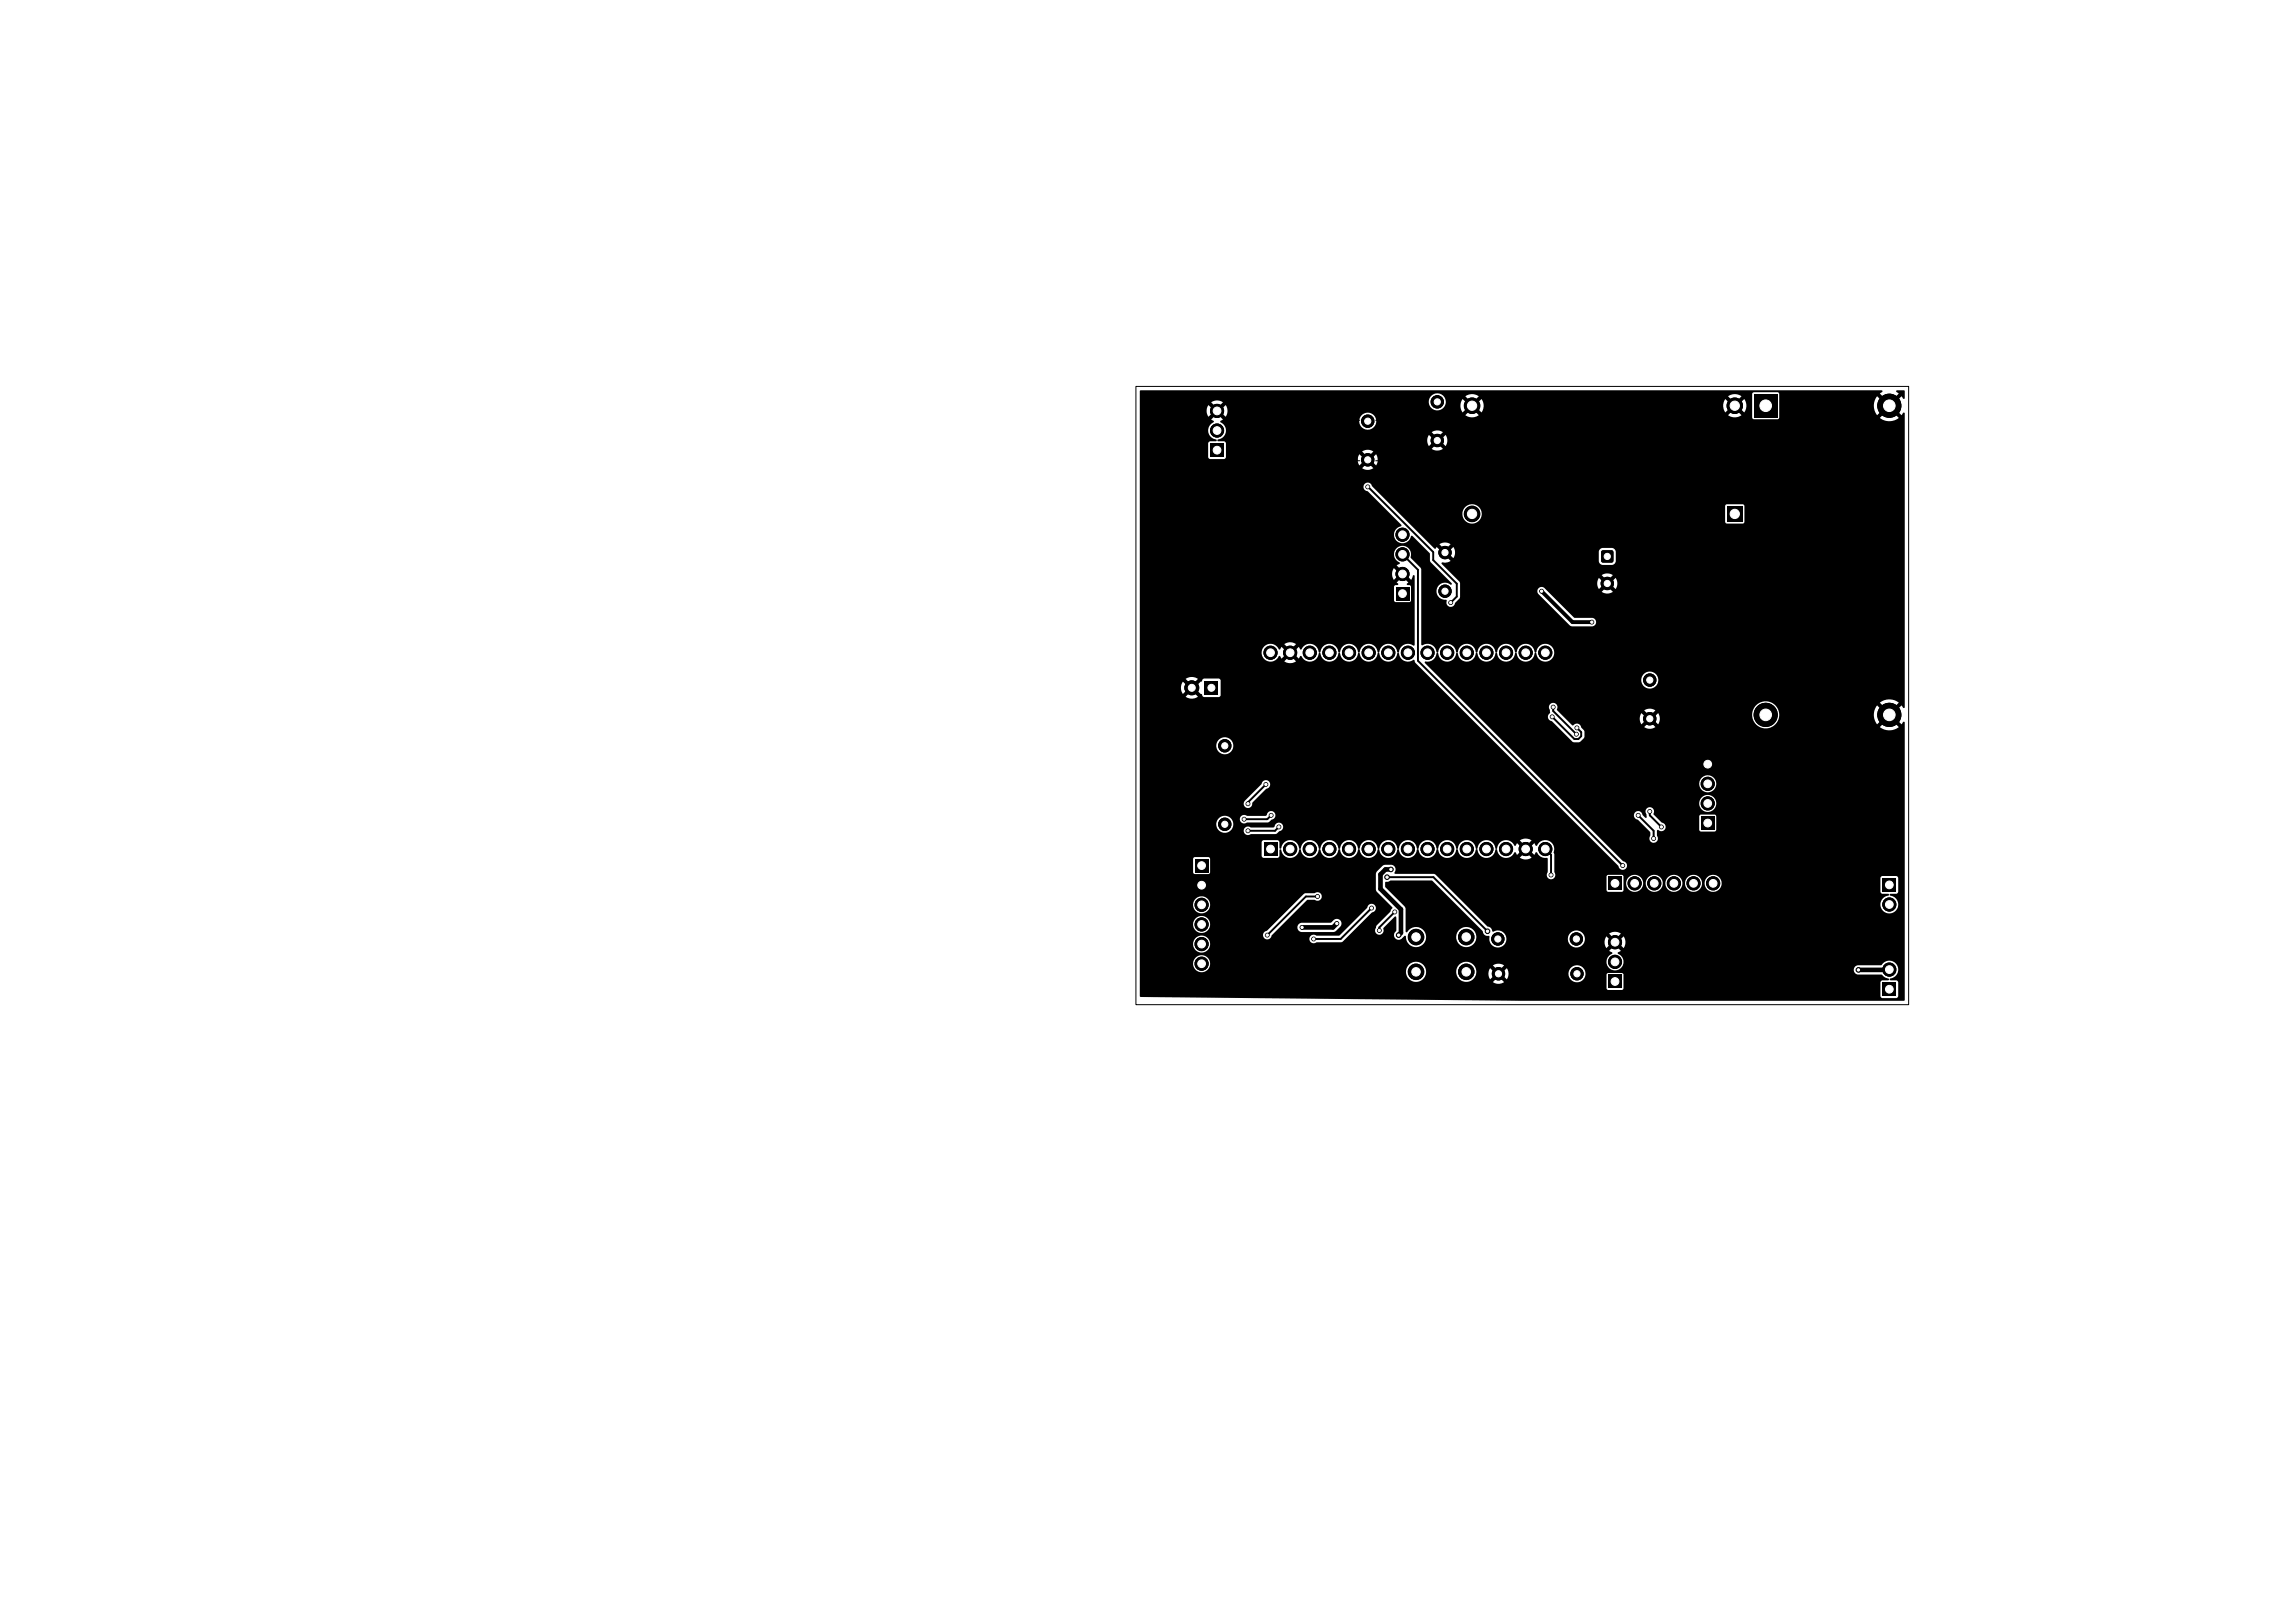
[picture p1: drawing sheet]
<svg xmlns="http://www.w3.org/2000/svg" width="297mm" height="210mm" viewBox="0 0 297 210" stroke-linecap="round" stroke-linejoin="round" font-family="sans-serif">
<g fill="#000" stroke="#000" stroke-width=".13">
<circle cx="157.5" cy="53.2" r=".85"/>
<circle cx="157.5" cy="55.7" r=".85"/>
<circle cx="177" cy="59.5" r=".8"/>
<circle cx="177" cy="54.5" r=".8"/>
<circle cx="186" cy="52" r=".8"/>
<circle cx="186" cy="57" r=".8"/>
<circle cx="190.5" cy="52.5" r="1"/>
<circle cx="224.5" cy="52.5" r="1"/>
<circle cx="244.5" cy="52.5" r="1.5"/>
<circle cx="177" cy="63" r=".25"/>
<circle cx="181.5" cy="71.7" r=".85"/>
<circle cx="181.5" cy="69.2" r=".85"/>
<circle cx="181.5" cy="74.3" r=".85"/>
<circle cx="187" cy="76.5" r=".8"/>
<circle cx="187" cy="71.5" r=".8"/>
<circle cx="187.7" cy="78" r=".25"/>
<circle cx="190.5" cy="66.5" r="1"/>
<circle cx="199.5" cy="76.5" r=".25"/>
<circle cx="208" cy="75.5" r=".8"/>
<circle cx="154.2" cy="89" r=".9"/>
<circle cx="158.5" cy="96.5" r=".8"/>
<circle cx="164.4" cy="84.5" r=".85"/>
<circle cx="167" cy="84.5" r=".85"/>
<circle cx="169.5" cy="84.5" r=".85"/>
<circle cx="172" cy="84.5" r=".85"/>
<circle cx="174.6" cy="84.5" r=".85"/>
<circle cx="177.1" cy="84.5" r=".85"/>
<circle cx="179.7" cy="84.5" r=".85"/>
<circle cx="182.2" cy="84.5" r=".85"/>
<circle cx="184.7" cy="84.5" r=".85"/>
<circle cx="187.3" cy="84.5" r=".85"/>
<circle cx="189.8" cy="84.5" r=".85"/>
<circle cx="192.4" cy="84.5" r=".85"/>
<circle cx="194.9" cy="84.5" r=".85"/>
<circle cx="197.4" cy="84.5" r=".85"/>
<circle cx="200" cy="84.5" r=".85"/>
<circle cx="200.9" cy="92.8" r=".25"/>
<circle cx="201" cy="91.5" r=".25"/>
<circle cx="204" cy="95" r=".25"/>
<circle cx="204.1" cy="94.2" r=".25"/>
<circle cx="206" cy="80.5" r=".25"/>
<circle cx="213.5" cy="88" r=".8"/>
<circle cx="213.5" cy="93" r=".8"/>
<circle cx="221" cy="98.9" r=".85"/>
<circle cx="228.5" cy="92.5" r="1.5"/>
<circle cx="244.5" cy="92.5" r="1.5"/>
<circle cx="155.5" cy="114.5" r=".85"/>
<circle cx="155.5" cy="117.1" r=".85"/>
<circle cx="155.5" cy="119.6" r=".85"/>
<circle cx="158.5" cy="106.7" r=".8"/>
<circle cx="161" cy="106" r=".25"/>
<circle cx="161.5" cy="104" r=".25"/>
<circle cx="161.5" cy="107.5" r=".25"/>
<circle cx="163.8" cy="101.5" r=".25"/>
<circle cx="164.5" cy="105.5" r=".25"/>
<circle cx="165.5" cy="107" r=".25"/>
<circle cx="167" cy="109.9" r=".85"/>
<circle cx="169.5" cy="109.9" r=".85"/>
<circle cx="170.5" cy="116" r=".25"/>
<circle cx="172" cy="109.9" r=".85"/>
<circle cx="173" cy="119.5" r=".25"/>
<circle cx="174.6" cy="109.9" r=".85"/>
<circle cx="177.1" cy="109.9" r=".85"/>
<circle cx="177.5" cy="117.5" r=".25"/>
<circle cx="179.5" cy="113.5" r=".3"/>
<circle cx="179.7" cy="109.9" r=".85"/>
<circle cx="180" cy="112.5" r=".3"/>
<circle cx="180.5" cy="118" r=".25"/>
<circle cx="182.2" cy="109.9" r=".85"/>
<circle cx="184.7" cy="109.9" r=".85"/>
<circle cx="187.3" cy="109.9" r=".85"/>
<circle cx="189.8" cy="109.9" r=".85"/>
<circle cx="192.4" cy="109.9" r=".85"/>
<circle cx="194.9" cy="109.9" r=".85"/>
<circle cx="197.4" cy="109.9" r=".85"/>
<circle cx="200" cy="109.9" r=".85"/>
<circle cx="200.7" cy="113.2" r=".25"/>
<circle cx="210" cy="112" r=".25"/>
<circle cx="211.5" cy="114.3" r=".85"/>
<circle cx="212" cy="105.5" r=".25"/>
<circle cx="213.5" cy="105" r=".25"/>
<circle cx="214" cy="108.5" r=".25"/>
<circle cx="214.1" cy="114.3" r=".85"/>
<circle cx="215" cy="107" r=".25"/>
<circle cx="216.6" cy="114.3" r=".85"/>
<circle cx="219.2" cy="114.3" r=".85"/>
<circle cx="221" cy="104" r=".85"/>
<circle cx="221" cy="101.4" r=".85"/>
<circle cx="221.7" cy="114.3" r=".85"/>
<circle cx="244.5" cy="117" r=".85"/>
<circle cx="155.5" cy="122.2" r=".85"/>
<circle cx="155.5" cy="124.7" r=".85"/>
<circle cx="164" cy="121" r=".25"/>
<circle cx="168.5" cy="120" r=".25"/>
<circle cx="170" cy="121.5" r=".25"/>
<circle cx="178.5" cy="120.4" r=".25"/>
<circle cx="181" cy="121" r=".3"/>
<circle cx="183.3" cy="125.7" r="1"/>
<circle cx="183.3" cy="121.2" r="1"/>
<circle cx="189.8" cy="125.7" r="1"/>
<circle cx="189.8" cy="121.2" r="1"/>
<circle cx="192.5" cy="120.5" r=".3"/>
<circle cx="193.8" cy="121.5" r=".8"/>
<circle cx="193.9" cy="126" r=".8"/>
<circle cx="204" cy="121.5" r=".8"/>
<circle cx="204.1" cy="126" r=".8"/>
<circle cx="209" cy="121.9" r=".85"/>
<circle cx="209" cy="124.5" r=".85"/>
<circle cx="240.5" cy="125.5" r=".3"/>
<circle cx="244.5" cy="125.5" r=".85"/>
</g>
<g fill="#000">
<path d="M147.6 50.5h95.9l.1 .1-.3 .3v.1h-13l-.3-.3h-3l-.2 .3v1.4h-.8l-.3-.8-.6 .7-.4-.4 .7-.6a1.48 1.48 0 0 0-1.8 0l.7 .6-.4 .4-.6-.7-.3 .8h-31l-.3-.8-.6 .7-.4-.4 .7-.6-.1-.1a1.49 1.49 0 0 0-1.7 .1l.7 .6-.4 .4-.6-.7-.2 .3h-2a1.1 1.1 0 0 0-1.8-.8 1.1 1.1 0 0 0 .4 2h-26.8l-.3-.7-.6 .6-.1-.1-.3-.2 .7-.6a1.33 1.33 0 0 0-1.6 0l.7 .6-.3 .2-.1 .1-.6-.6-.1 .1a1.34 1.34 0 0 0 .1 1.4l.6-.6 .2 .3 .2 .1-.7 .6 .4 .2v.1a1.19 1.19 0 0 0-.7 1.3 1.19 1.19 0 0 0 1 1v.2h-.8l-.2 .2v1.8l.1 .3h1.9l.2-.1v-2.1l-.2-.1h-.8a.27 .27 0 0 1 .3-.3 1.18 1.18 0 0 0 .8-1.1 1.18 1.18 0 0 0-.8-1.1v-.1l.4-.2-.7-.6 .2-.1 .2-.3 .6 .6 .2-.4 .1-.4h26.8a1.1 1.1 0 0 0 1.4-1.2h2a1.49 1.49 0 0 0 .2 1.5l.6-.7 .4 .4-.7 .6 .1 .1a1.49 1.49 0 0 0 1.7-.1l-.7-.6 .4-.4 .6 .7 .3-.5v-.5h31v.5l.3 .5 .6-.7 .4 .4-.7 .6 .1 .1a1.49 1.49 0 0 0 1.7-.1l-.7-.6 .4-.4 .6 .7 .3-.5v-.5h.8v1.6l.1 .2h3.2l.2-.2v-3h13l.9 .8-.4 .4-.9-.9a1.98 1.98 0 0 0 0 2.4l.9-.9 .4 .4-.9 .9 .6 .3h-65.8a1.1 1.1 0 0 0-1.7-.8 1.1 1.1 0 0 0 0 1.8 1.1 1.1 0 0 0 1.7-.8v-.2h65.8a1.97 1.97 0 0 0 1.8-.3l-.9-.9 .4-.4 .9 .9 .2-.3h.2v3.5h-59.2l-.2-.6-.7 .7-.1-.2-.3-.2 .7-.7a1.29 1.29 0 0 0-1.4 0l.7 .7-.2 .1-.2 .3-.7-.7a1.29 1.29 0 0 0 0 1.4l.7-.7 .2 .3 .2 .1-.7 .7a1.29 1.29 0 0 0 1.4 0l-.7-.7 .2-.1 .2-.3 .7 .7 .2-.4v-.4h59.2v2.5h-68.2l-.2-.6-.7 .7-.2-.3-.2-.1 .7-.7a1.29 1.29 0 0 0-1.4 0l.7 .7-.3 .2-.1 .2-.7-.7a1.29 1.29 0 0 0 0 1.4l.7-.7 .1 .2 .3 .2-.7 .7a1.29 1.29 0 0 0 1.4 0l-.7-.7 .2-.1 .2-.3 .7 .7 .2-.4v-.4h68.2v6.1h-20.7l-.3-.3h-2l-.2 .3v.9h-31.5l-.1-.2a1.25 1.25 0 0 0-2-.7 1.25 1.25 0 0 0 .3 2.2 1.25 1.25 0 0 0 1.8-1.3h31.5v1.1l.1 .2 2.1 .1 .3-.3v-2h20.7v5.9h-37.4l-.2-.3-.3-.2h-1.3l-.2 .2-.2 .3v1.3l.2 .2 .3 .2h1.2l.3-.2 .2-.3v-1.2h37.4v4h-37.2l-.2-.6-.7 .7-.1-.2-.3-.2 .7-.7a1.29 1.29 0 0 0-1.4 0l.7 .7-.2 .1-.2 .3-.7-.7-.2 .7h-17.7l-.1-.2-2.3-2.3v-.2h.1a1.29 1.29 0 0 0 1-.2l-.7-.7 .2-.1 .2-.3 .7 .7a1.29 1.29 0 0 0 0-1.4l-.7 .7-.1-.2-.3-.2 .7-.7a1.29 1.29 0 0 0-1.4 0l.7 .7-.3 .2-.1 .2-.7-.7-.1 .2h-.2l-8-8.1a.57 .57 0 0 0-.7-.4 .57 .57 0 0 0-.5 .6 .57 .57 0 0 0 .6 .5l4.3 4.3v.2a1.13 1.13 0 0 0-.9 1.2 1.13 1.13 0 0 0 1.1 1 1.13 1.13 0 0 0 1.2-1h.1l2.2 2.3 .1 .9v.2l2.8 2.8v.1h-.2a1.1 1.1 0 0 0-1.8 .6 1.1 1.1 0 0 0 1.2 1.4l.1 .1a.63 .63 0 0 0 .3 .8 .59 .59 0 0 0 .8-.5l.6-.6 .1-.2v-1.7h17.7l.2 .7 .7-.7 .1 .2 .3 .2-.7 .7a1.29 1.29 0 0 0 1.4 0l-.7-.7 .3-.2 .1-.2 .7 .7 .2-.4v-.4h37.2v5h-39.9l-.2-.2-.3-.3h-2.4l-3.9-3.8a.56 .56 0 0 0-.7 0 .56 .56 0 0 0 0 .7l4.1 4.1 .2 .2h2.7l.3-.3 .2-.4h39.9v7.5h-31.9v-.2a1.1 1.1 0 0 0-1.8-.5 1.1 1.1 0 0 0 .3 1.8 1.1 1.1 0 0 0 1.5-1.1h31.9v3.6l-.2 .1-.2-.3-.9 .9-.4-.4 .9-.9a1.98 1.98 0 0 0-2.4 0l.9 .9-.4 .4-.9-.9-.3 .6-.1 .5h-12.2a1.75 1.75 0 0 0-2.1-1.6 1.75 1.75 0 0 0-1.4 2.1h-12l-.2-.6-.7 .7-.2-.3-.2-.1 .7-.7a1.29 1.29 0 0 0-1.4 0l.7 .7-.2 .1-.2 .3-.7-.7a1.29 1.29 0 0 0 0 1.4l.7-.7 .2 .3 .2 .1-.7 .7a1.29 1.29 0 0 0 1.4 0l-.7-.7 .2-.1 .2-.3 .7 .7 .2-.4v-.4h12v.2a1.75 1.75 0 0 0 2 1.1 1.75 1.75 0 0 0 1.5-1.8h12.2l.1 .7 .3 .6 .9-.9 .4 .4-.9 .9a1.98 1.98 0 0 0 2.4 0l-.9-.9 .4-.4 .9 .9 .2-.3h.2v1.3h-41.4l-.4-.5a.59 .59 0 0 0-.5-.6 .59 .59 0 0 0-.6 .3l-.1-.1-2-1.9v-.1a.57 .57 0 0 0-.6-.8 .57 .57 0 0 0-.3 .9 .46 .46 0 0 1-.2 .6 .59 .59 0 0 0 .5 .8l2.6 2.7 .2 .1 .8-.1 .5-.6 .1-.7h41.4v6.6h-24.4a1.1 1.1 0 0 0-1.7-.8 1.1 1.1 0 0 0 0 1.9 1.1 1.1 0 0 0 1.7-.9v-.2h24.4v2.6h-24.4a1.1 1.1 0 0 0-1.7-.9 1.1 1.1 0 0 0 0 1.9 1.1 1.1 0 0 0 1.7-.9v-.1h24.4v1.7h-24.4l-.2-.2h-1.8l-.2 .2v1.3h-4.3l-.3-.3-.3-.2-1-1a.61 .61 0 0 0 0-.7 .61 .61 0 0 0-.7-.2 .61 .61 0 0 0-.2 .9v.3l-.1 .1-.4-.4a.56 .56 0 0 0-.7-.4 .56 .56 0 0 0-.5 .5 .56 .56 0 0 0 .6 .6l1.6 1.6v.5a.56 .56 0 0 0 .1 .7 .56 .56 0 0 0 .7 0 .56 .56 0 0 0 0-.8v-.6l.1-.1a.61 .61 0 0 0 .7 .1 .61 .61 0 0 0 .4-.6h4.3v.5l.2 .2h1.9l.1-.2v-1.8h24.4v6.3h-35.9l-.2-.2-.4-.3-25.6-25.6v-.2a1.23 1.23 0 0 0 1.5-1.1h.1l.1 .1a1.17 1.17 0 0 0 1.2 1 1.17 1.17 0 0 0 1.2-1.1h.1l.1 .1a1.17 1.17 0 0 0 1.2 1 1.17 1.17 0 0 0 1.1-1.1h.1l.1 .1a1.17 1.17 0 0 0 1.2 1 1.17 1.17 0 0 0 1.1-1.1h.2l.1 .1a1.17 1.17 0 0 0 1.1 1 1.17 1.17 0 0 0 1.2-1.1h.1l.1 .1a1.17 1.17 0 0 0 1.2 1 1.17 1.17 0 0 0 1.1-1.1h.1l.1 .1a1.15 1.15 0 0 0 1.8 .8 1.15 1.15 0 0 0 0-1.9 1.15 1.15 0 0 0-1.8 .9h-.1h-.1a1.18 1.18 0 0 0-1.2-1.1 1.18 1.18 0 0 0-1.1 1.1l-.2 .1-.1-.1a1.17 1.17 0 0 0-1.1-1.1 1.17 1.17 0 0 0-1.2 1.1l-.1 .1-.1-.1a1.17 1.17 0 0 0-1.2-1.1 1.17 1.17 0 0 0-1.1 1.1l-.1 .1-.1-.1a1.17 1.17 0 0 0-1.2-1.1 1.17 1.17 0 0 0-1.2 1.1l-.1 .1-.1-.1a1.17 1.17 0 0 0-1.2-1.1 1.17 1.17 0 0 0-1.1 1.1l-.1 .1-.1-.1a1.22 1.22 0 0 0-1.9-.9l-.1-.1v-9.7l-.1-.2-1.3-1.4a1.12 1.12 0 0 0-.6-1.4 1.12 1.12 0 0 0-1.5 .7 1.12 1.12 0 0 0 .8 1.4l-.1 .1-.4 .3 .7 .6-.3 .2-.1 .1-.6-.6-.1 .1a1.34 1.34 0 0 0 .1 1.4l.6-.6 .1 .2 .3 .2-.7 .6 .2 .1 .1 .1-.4 .1-.2 .2v1.8l.1 .1 .1 .1h1.8l.2-.2v-1.8l-.2-.2h-.3v-.2l.2-.1-.7-.6 .3-.2 .1-.2 .6 .6 .3-.6 .2 .1v8.9l-.1 .1h-.1a1.17 1.17 0 0 0-1.9 .9l-.1 .1-.1-.1a1.17 1.17 0 0 0-1.2-1.1 1.17 1.17 0 0 0-1.1 1.1l-.1 .1-.1-.1a1.17 1.17 0 0 0-1.2-1.1 1.17 1.17 0 0 0-1.2 1.1l-.1 .1-.1-.1a1.17 1.17 0 0 0-1.2-1.1 1.17 1.17 0 0 0-1.1 1.1l-.1 .1-.1-.1a1.17 1.17 0 0 0-1.2-1.1 1.17 1.17 0 0 0-1.1 1.1l-.2 .1-.1-.1a1.17 1.17 0 0 0-1-1.1 1.17 1.17 0 0 0-1.2 .7h-.1l-.2-.3-.7 .6v-.1l-.3-.2 .6-.7a1.34 1.34 0 0 0-1.5 0l.6 .7-.1 .1-.2 .2-.7-.6-.1 .3h-.2a1.17 1.17 0 0 0-1.8-.5 1.17 1.17 0 0 0 0 1.9 1.17 1.17 0 0 0 1.8-.5h.2l.1 .3 .7-.6 .2 .3h.1l-.6 .7h.1a1.34 1.34 0 0 0 1.4 0l-.6-.7 .3-.1v-.2l.7 .6 .2-.3h.1a1.18 1.18 0 0 0 1.3 .7 1.18 1.18 0 0 0 1-1.1h.1l.1 .1a1.17 1.17 0 0 0 1.2 1 1.17 1.17 0 0 0 1.1-1.1h.1l.1 .1a1.17 1.17 0 0 0 1.2 1 1.17 1.17 0 0 0 1.2-1.1h.1l.1 .1a1.17 1.17 0 0 0 1.2 1 1.17 1.17 0 0 0 1.1-1.1h.1l.1 .1a1.17 1.17 0 0 0 1.2 1 1.17 1.17 0 0 0 1.1-1.1h.2l.1 .1a1.23 1.23 0 0 0 1.9 .8l.2 .4 2.3 2.3h-27.5l-.3-.3h-1.9l-1.1 1.1-.2-.3h-.2l.7-.8a1.39 1.39 0 0 0-1.6 0l.7 .8h-.1l-.2 .3-.7-.7-.1 .1a1.39 1.39 0 0 0 .1 1.5l.7-.7 .1 .2 .2 .1-.7 .8h.1a1.39 1.39 0 0 0 1.5 0l-.7-.8 .3-.1 .1-.2 .7 .7h.1l.1 .3 .2 .1h2l.2-.3v-1.8h27.5l8.3 8.3h-34.2v-.1a1.11 1.11 0 0 0-1.8-.6 1.11 1.11 0 0 0 .3 1.9 1.11 1.11 0 0 0 1.5-1.2h34.2l5 5h-34.4l-.1-.1a.57 .57 0 0 0-.6-.3 .57 .57 0 0 0-.5 .5l-2 2.1a.57 .57 0 0 0 .2 .9 .57 .57 0 0 0 .7-.7l1.7-1.7 .5-.3 .1-.4h34.4l4 4h-37.7a.57 .57 0 0 0-.6-.5 .57 .57 0 0 0-.6 .6l-.1 .1h-2.5a.57 .57 0 0 0-.7 .1 .57 .57 0 0 0 0 .7 .57 .57 0 0 0 .8 0h2.8l.7-.6 .2-.4h37.7l1.5 1.5h-38.2a.55 .55 0 0 0-.9-.3l-5.6-.1a1.11 1.11 0 0 0-1.7-.7 1.11 1.11 0 0 0 .1 1.8 1.11 1.11 0 0 0 1.6-.9v-.1h5.6l-.4 .5h-2.9a.57 .57 0 0 0-.8 0 .57 .57 0 0 0 0 .8 .57 .57 0 0 0 .8 0h3.2l.8-.6 .2-.4h38.2l5.2 5.2a.56 .56 0 0 0 .6 .5 .56 .56 0 0 0 .5-.7h35.9v1.2h-45.2l-.2-.3v-2.3v-.2a1.18 1.18 0 0 0-.7-1.5 1.18 1.18 0 0 0-1.5 .6h-.2l-.1-.3-.7 .6-.1-.1-.2-.2 .6-.7h-.1a1.34 1.34 0 0 0-1.4 0l.6 .7-.2 .1-.1 .2-.7-.6-.2 .3h-.1a1.18 1.18 0 0 0-1.3-.7 1.18 1.18 0 0 0-1 1.1l-.1 .1-.1-.1a1.17 1.17 0 0 0-1.2-1.1 1.17 1.17 0 0 0-1.1 1.1l-.1 .1-.1-.1a1.17 1.17 0 0 0-1.2-1.1 1.17 1.17 0 0 0-1.2 1.1l-.1 .1-.1-.1a1.17 1.17 0 0 0-1.2-1.1 1.17 1.17 0 0 0-1.1 1.1l-.1 .1-.1-.1a1.17 1.17 0 0 0-1.2-1.1 1.17 1.17 0 0 0-1.1 1.1l-.2 .1-.1-.1a1.17 1.17 0 0 0-1.1-1.1 1.17 1.17 0 0 0-1.2 1.1l-.1 .1-.1-.1a1.17 1.17 0 0 0-1.2-1.1 1.17 1.17 0 0 0-1.1 1.1l-.1 .1-.1-.1a1.17 1.17 0 0 0-1.2-1.1 1.17 1.17 0 0 0-1.2 1.1l-.1 .1-.1-.1a1.17 1.17 0 0 0-1.2-1.1 1.17 1.17 0 0 0-1.1 1.1l-.1 .1-.1-.1a1.17 1.17 0 0 0-1.2-1.1 1.17 1.17 0 0 0-1.1 1.1l-.2 .1-.1-.1a1.17 1.17 0 0 0-1.1-1.1 1.17 1.17 0 0 0-1.2 1.1l-.1 .1-.1-.1a1.17 1.17 0 0 0-1.2-1.1 1.17 1.17 0 0 0-1.1 1.1h-.2v-.9l-.2-.1-1.9-.1-.2 .3v1.8l.2 .2h1.8l.3-.2v-.9h.1l.1 .1a1.16 1.16 0 0 0 1.2 1 1.16 1.16 0 0 0 1.1-1.1h.2l.1 .1a1.17 1.17 0 0 0 1.1 1 1.17 1.17 0 0 0 1.2-1.1h.1l.1 .1a1.17 1.17 0 0 0 1.2 1 1.17 1.17 0 0 0 1.1-1.1h.1l.1 .1a1.17 1.17 0 0 0 1.2 1 1.17 1.17 0 0 0 1.2-1.1h.1l.1 .1a1.17 1.17 0 0 0 1.2 1 1.17 1.17 0 0 0 1.1-1.1h.1l.1 .1a1.17 1.17 0 0 0 1.2 1 1.17 1.17 0 0 0 1.1-1.1h.2l.1 .1a1.17 1.17 0 0 0 1.1 1 1.17 1.17 0 0 0 1.2-1.1h.1l.1 .1a1.17 1.17 0 0 0 1.2 1 1.17 1.17 0 0 0 1.1-1.1h.1l.1 .1a1.17 1.17 0 0 0 1.2 1 1.17 1.17 0 0 0 1.2-1.1h.1l.1 .1a1.17 1.17 0 0 0 1.2 1 1.17 1.17 0 0 0 1.1-1.1h.1l.1 .1a1.17 1.17 0 0 0 1.2 1 1.17 1.17 0 0 0 1.1-1.1h.2l.1 .1a1.17 1.17 0 0 0 1 1 1.17 1.17 0 0 0 1.2-.7h.1l.2 .3 .7-.6 .1 .3h.2l-.6 .7 .3 .1h-40.4l-.2-.2h-1.8l-.2 .2v1.8l.2 .2 1.9-.1 .1-1.9h40.4l.5 .1 .7-.2-.6-.7 .2-.1 .1-.2 .7 .6 .2-.3a1.54 1.54 0 0 0 1.5 .8v1.7a.56 .56 0 0 0 .2 .9 .56 .56 0 0 0 .8-.6h45.2v.5h-.8l-.3-.3-1.8 .1-.2 .2v.6h-20.6a1.1 1.1 0 0 0-1.1-1 1.1 1.1 0 0 0-1.1 1h-.3l-.1-.1a1.1 1.1 0 0 0-1.1-.9 1.1 1.1 0 0 0-1 1h-.4v-.1a1.1 1.1 0 0 0-1.1-.9 1.1 1.1 0 0 0-1.1 1h-.3v-.1a1.1 1.1 0 0 0-1.2-.9 1.1 1.1 0 0 0-1 1h-.4v-.1a1.1 1.1 0 0 0-1.7-.7h-.8l-.2-.2h-1.8l-.2 .2v1.8l.2 .2h1.9l.1-.2v-1.8h.8a1.1 1.1 0 0 0 .2 1.9 1.1 1.1 0 0 0 1.5-1.1h.4v.2a1.1 1.1 0 0 0 1.2 1 1.1 1.1 0 0 0 1-1.2h.3v.2a1.1 1.1 0 0 0 1.2 1 1.1 1.1 0 0 0 1-1.2h.4v.2a1.1 1.1 0 0 0 1.1 1 1.1 1.1 0 0 0 1.1-1.2h.3v.2a1.1 1.1 0 0 0 1.2 1 1.1 1.1 0 0 0 1-1.2h20.6v1.3l.2 .1 .8 .1 .1 .1-.1 .1a1.15 1.15 0 0 0-.9 1.8 1.15 1.15 0 0 0 2-.1 1.15 1.15 0 0 0-.9-1.7l-.1-.1 .1-.1 .8-.1 .2-.1 .1-1.9h.8v8.2h-36.1l-.3-.6-.6 .6-.1-.2-.3-.2 .7-.6h-.1a1.34 1.34 0 0 0-1.5 0l.7 .6-.3 .2-.1 .2-.6-.6-.2 .2h-2.6a1.1 1.1 0 0 0-1.1-1 1.1 1.1 0 0 0-1.1 1h-8a1.16 1.16 0 0 0-1.7-.8l-.1-.2a.67 .67 0 0 0-.6-.5l-6.8-6.8h-5.1a.33 .33 0 0 1 0-.5l-.1-.5-.3-.2h-1l-.3 .1-.8 .9v2.2l.1 .3 .5 .5h-7.6l-.1-.1a.59 .59 0 0 0-.9-.2h-1.3l-1.4 1.4h-10.8v-.2a1.1 1.1 0 0 0-1.8-.6 1.1 1.1 0 0 0 .3 1.9 1.1 1.1 0 0 0 1.5-1.1h10.8l-2.5 2.5h-8.3v-.1a1.1 1.1 0 0 0-1.8-.6 1.1 1.1 0 0 0 .3 1.8 1.1 1.1 0 0 0 1.5-1.1h8.3l-.9 .9a.57 .57 0 0 0-.6 .6 .57 .57 0 0 0 .6 .6 .57 .57 0 0 0 .6-.6l4.5-4.5 1-.1a.58 .58 0 0 0 .6 .1 .58 .58 0 0 0 .4-.6h7.6l1.5 1.5h-2.1l-.1-.1a.57 .57 0 0 0-.6-.3 .57 .57 0 0 0-.5 .5l-2.1 2.1h-1.2a.61 .61 0 0 0-.3-.6 .61 .61 0 0 0-.7 0l-.4 .4h-3.8a.61 .61 0 0 0-.5 .6 .61 .61 0 0 0 .5 .6h4.2l.3-.1 .6-.6 .1-.3h1.2l-1.5 1.5h-2.9a.57 .57 0 0 0-.8 0 .57 .57 0 0 0 0 .8 .57 .57 0 0 0 .8 0h3.3l3.8-3.8 .4-.3 .2-.4h2.1l-.3 .6-1.7 1.7-.1 .3a.56 .56 0 0 0 .3 .9 .56 .56 0 0 0 .6-.7l1.6-1.6 .1 .1v1.7a.63 .63 0 0 0-.2 .9 .63 .63 0 0 0 1 .1l.3-.3h.1l.1 .6 .2 .4h-25.6v-.2a1.1 1.1 0 0 0-1.8-.6 1.1 1.1 0 0 0 .3 1.9 1.1 1.1 0 0 0 1.5-1.1h25.7a1.31 1.31 0 0 0 1.9 0 1.31 1.31 0 0 0-.2-1.9 1.31 1.31 0 0 0-1.9 .4h-.1l-.1-.1v-3.1l-2.6-2.6v-.6v-.1h.4l.3-.2h5.3l6.6 6.6a.68 .68 0 0 0 .8 .6h-1.6a1.3 1.3 0 0 0-2-1 1.3 1.3 0 0 0 0 2.3 1.3 1.3 0 0 0 2-1v-.3h1.6l.1 .1a1.1 1.1 0 0 0 1 1.4 1.1 1.1 0 0 0 1.1-1.2h8v.2a1.1 1.1 0 0 0 1.2 1 1.1 1.1 0 0 0 1-1.2h2.6v.6l.2 .7 .6-.7 .1 .2 .3 .2-.7 .6 .5 .3a1.14 1.14 0 0 0-.7 1.5 1.14 1.14 0 0 0 1.4 .7 1.14 1.14 0 0 0 .7-1.1 1.14 1.14 0 0 0-.8-1l.1-.2 .4-.2-.7-.6 .3-.2 .1-.2 .6 .7 .2-.5 .1-.4h36.1v3.6h-.8l-.1-.2a1.2 1.2 0 0 0-1-.9 1.2 1.2 0 0 0-1.2 .6h-3.1a.61 .61 0 0 0-.4 .7 .61 .61 0 0 0 .5 .5h3.1h-33.4l-.2-.2h-4.7v-.2a1.1 1.1 0 0 0-1.2-.8 1.1 1.1 0 0 0-1 1h-7.8l-.2-.6-.7 .7-.1-.3-.2-.1 .6-.7a1.29 1.29 0 0 0-1.4 0l.7 .7-.3 .2-.1 .2-.7-.7-.1 .3h-1.6l-.1-.2a1.3 1.3 0 0 0-1.4-1 1.3 1.3 0 0 0-1.1 1.2h-3.9l-.1-.2a1.3 1.3 0 0 0-1.9-.8h-26v-.2a1.1 1.1 0 0 0-1.8-.5 1.1 1.1 0 0 0 .3 1.8 1.1 1.1 0 0 0 1.5-1.1h26a1.3 1.3 0 0 0 .1 2.3 1.3 1.3 0 0 0 1.9-1.3h3.9v.3a1.3 1.3 0 0 0 1.4 1.2 1.3 1.3 0 0 0 1.2-1.5l1.6 .1a1.28 1.28 0 0 0 .1 1l.7-.7 .1 .2 .3 .2-.7 .7a1.29 1.29 0 0 0 1.4 0l-.6-.7 .2-.1 .1-.3 .7 .7 .2-.4v-.4h7.8a1.1 1.1 0 0 0 1.1 1.2 1.1 1.1 0 0 0 1.1-1.2h2.9l-.2 .2v1.8l.2 .2 1.9-.1 .1-1.9h33.4a1.2 1.2 0 0 0 .9 .5l.1 .1-.1 .1-.8 .1-.2 .2v1.8l.1 .2 1.9 .1 .2-.2v-2l-.2-.1-.8-.1a.27 .27 0 0 1 .3-.3l.4-.2a1.18 1.18 0 0 0 .4-.9h.8v4l-.1 .1h-49.4l-49.4-.5-.1-.1zM156.7 57.4h1.7v1.7h-1.7zM227 51h3v3h-3zM245.4 50.5l1.1 .1v.9l-.2 .1-.2-.3-.9 .9-.4-.4 .9-.9-.3-.2zM180.7 76h1.7v1.7h-1.7zM207.3 71.3l.2-.1 1.2 .1 .1 .2-.1 1.2-.1 .1-1.3-.1-.1-.1zM223.5 65.5h2v2h-2zM155.9 88.1h1.8v1.8h-1.8zM154.7 111.2h1.7v1.7h-1.7zM163.6 109h1.7v1.7h-1.7zM208.2 113.5h1.7v1.7h-1.7zM220.2 105.7h1.7v1.7h-1.7z"/>
<path d="M243.7 113.7h1.7v1.7h-1.7zM208.2 126.2h1.7v1.7h-1.7zM243.7 127.2h1.7v1.7h-1.7z"/>
</g>
<g fill="none" stroke="#000" stroke-width=".25">
<path d="M177 63l8.5 8.4v1.1l3 3v1.7l-.8 .8M181.5 71.7l2 2v11.8l26.5 26.5M200.9 92.8l2.8 2.8h.6l.3-.3v-.6l-.5-.5M201 91.5v.5l3 3M163.8 101.5l-2.3 2.3v.2M164.5 105.5l-.5 .5h-3M165.5 107l-.5 .5h-3.5M170.5 116h-1.5l-5 5M177.5 117.5l-4 4h-3.5M179.5 113.5h6l7 7M180.5 118l-2 2v.4M200 109.9l.7 .7v2.6"/>
<path d="M212 105.5l2 2v1M213.5 105v.5l1.5 1.5"/>
</g>
<path d="M199.5 76.5l4 4h2.5" fill="none" stroke="#000" stroke-width=".5"/>
<path d="M173 119.5l-.5 .5h-4M180 112.5h-.7l-.6 .6v1.9l2.6 2.7v3l-.3 .3M244.5 125.5h-4" fill="none" stroke="#000" stroke-width=".6"/>
<path d="M147 50h100v80h-100zM176 54.4h-.4v5.2h.4M178 54.4h.4v5.2h-.4" fill="none" stroke="#000" stroke-width=".13"/>
<g fill="#fff" stroke="#fff" stroke-width=".13">
<circle cx="179.5" cy="113.5" r=".15"/>
<circle cx="192.5" cy="120.5" r=".15"/>
<circle cx="206" cy="80.5" r=".15"/>
<circle cx="199.5" cy="76.5" r=".15"/>
<circle cx="181" cy="121" r=".15"/>
<circle cx="180" cy="112.5" r=".15"/>
<circle cx="170.5" cy="116" r=".15"/>
<circle cx="164" cy="121" r=".15"/>
<circle cx="177.5" cy="117.5" r=".15"/>
<circle cx="170" cy="121.5" r=".15"/>
<circle cx="178.5" cy="120.4" r=".15"/>
<circle cx="180.5" cy="118" r=".15"/>
<circle cx="200.7" cy="113.2" r=".15"/>
<circle cx="161.5" cy="104" r=".15"/>
<circle cx="163.8" cy="101.5" r=".15"/>
<circle cx="164.5" cy="105.5" r=".15"/>
<circle cx="161" cy="106" r=".15"/>
<circle cx="165.5" cy="107" r=".15"/>
<circle cx="161.5" cy="107.5" r=".15"/>
<circle cx="201" cy="91.5" r=".15"/>
<circle cx="213.5" cy="105" r=".15"/>
<circle cx="204" cy="95" r=".15"/>
<circle cx="215" cy="107" r=".15"/>
<circle cx="240.5" cy="125.5" r=".15"/>
<circle cx="210" cy="112" r=".15"/>
<circle cx="212" cy="105.5" r=".15"/>
<circle cx="177" cy="63" r=".15"/>
<circle cx="204.1" cy="94.2" r=".15"/>
<circle cx="187.7" cy="78" r=".15"/>
<circle cx="214" cy="108.5" r=".15"/>
<circle cx="200.9" cy="92.8" r=".15"/>
<circle cx="173" cy="119.5" r=".15"/>
<circle cx="168.5" cy="120" r=".15"/>
<circle cx="204.1" cy="126" r=".4"/>
<circle cx="193.9" cy="126" r=".4"/>
<circle cx="186" cy="52" r=".4"/>
<circle cx="186" cy="57" r=".4"/>
<circle cx="164.4" cy="109.9" r=".5"/>
<circle cx="167" cy="109.9" r=".5"/>
<circle cx="169.5" cy="109.9" r=".5"/>
<circle cx="172" cy="109.9" r=".5"/>
<circle cx="174.6" cy="109.9" r=".5"/>
<circle cx="177.1" cy="109.9" r=".5"/>
<circle cx="179.7" cy="109.9" r=".5"/>
<circle cx="182.2" cy="109.9" r=".5"/>
<circle cx="184.7" cy="109.9" r=".5"/>
<circle cx="187.3" cy="109.9" r=".5"/>
<circle cx="189.8" cy="109.9" r=".5"/>
<circle cx="192.4" cy="109.9" r=".5"/>
<circle cx="194.9" cy="109.9" r=".5"/>
<circle cx="197.4" cy="109.9" r=".5"/>
<circle cx="200" cy="109.9" r=".5"/>
<circle cx="164.4" cy="84.5" r=".5"/>
<circle cx="167" cy="84.5" r=".5"/>
<circle cx="169.5" cy="84.5" r=".5"/>
<circle cx="172" cy="84.5" r=".5"/>
<circle cx="174.6" cy="84.5" r=".5"/>
<circle cx="177.1" cy="84.5" r=".5"/>
<circle cx="179.7" cy="84.5" r=".5"/>
<circle cx="182.2" cy="84.5" r=".5"/>
<circle cx="184.7" cy="84.5" r=".5"/>
<circle cx="187.3" cy="84.5" r=".5"/>
<circle cx="189.8" cy="84.5" r=".5"/>
<circle cx="192.4" cy="84.5" r=".5"/>
<circle cx="194.9" cy="84.5" r=".5"/>
<circle cx="197.4" cy="84.5" r=".5"/>
<circle cx="200" cy="84.5" r=".5"/>
<circle cx="228.5" cy="52.5" r=".75"/>
<circle cx="244.5" cy="52.5" r=".75"/>
<circle cx="228.5" cy="92.5" r=".75"/>
<circle cx="244.5" cy="92.5" r=".75"/>
<circle cx="244.5" cy="114.5" r=".5"/>
<circle cx="244.5" cy="117" r=".5"/>
<circle cx="224.5" cy="66.5" r=".6"/>
<circle cx="224.5" cy="52.5" r=".6"/>
<circle cx="190.5" cy="66.5" r=".6"/>
<circle cx="190.5" cy="52.5" r=".6"/>
<circle cx="221" cy="104" r=".5"/>
<circle cx="221" cy="101.4" r=".5"/>
<circle cx="221" cy="106.5" r=".5"/>
<circle cx="221" cy="98.9" r=".5"/>
<circle cx="244.5" cy="128" r=".5"/>
<circle cx="244.5" cy="125.5" r=".5"/>
<circle cx="209" cy="114.3" r=".5"/>
<circle cx="211.5" cy="114.3" r=".5"/>
<circle cx="214.1" cy="114.3" r=".5"/>
<circle cx="216.6" cy="114.3" r=".5"/>
<circle cx="219.2" cy="114.3" r=".5"/>
<circle cx="221.7" cy="114.3" r=".5"/>
<circle cx="209" cy="121.9" r=".5"/>
<circle cx="209" cy="124.5" r=".5"/>
<circle cx="209" cy="127" r=".5"/>
<circle cx="158.5" cy="106.7" r=".4"/>
<circle cx="158.5" cy="96.5" r=".4"/>
<circle cx="213.5" cy="88" r=".4"/>
<circle cx="213.5" cy="93" r=".4"/>
<circle cx="208" cy="72" r=".4"/>
<circle cx="208" cy="75.5" r=".4"/>
<circle cx="155.5" cy="112" r=".5"/>
<circle cx="155.5" cy="114.5" r=".5"/>
<circle cx="155.5" cy="117.1" r=".5"/>
<circle cx="155.5" cy="119.6" r=".5"/>
<circle cx="155.5" cy="122.2" r=".5"/>
<circle cx="155.5" cy="124.7" r=".5"/>
<circle cx="156.8" cy="89" r=".45"/>
<circle cx="154.2" cy="89" r=".45"/>
<circle cx="181.5" cy="76.8" r=".5"/>
<circle cx="181.5" cy="74.3" r=".5"/>
<circle cx="181.5" cy="71.7" r=".5"/>
<circle cx="181.5" cy="69.2" r=".5"/>
<circle cx="189.8" cy="121.3" r=".55"/>
<circle cx="183.3" cy="121.3" r=".55"/>
<circle cx="189.8" cy="125.7" r=".55"/>
<circle cx="183.3" cy="125.7" r=".55"/>
<circle cx="157.5" cy="58.2" r=".5"/>
<circle cx="157.5" cy="55.7" r=".5"/>
<circle cx="157.5" cy="53.2" r=".5"/>
<circle cx="187" cy="76.5" r=".4"/>
<circle cx="187" cy="71.5" r=".4"/>
<circle cx="204" cy="121.5" r=".4"/>
<circle cx="193.8" cy="121.5" r=".4"/>
<circle cx="177" cy="54.5" r=".4"/>
<circle cx="177" cy="59.5" r=".4"/>
</g>
</svg>
